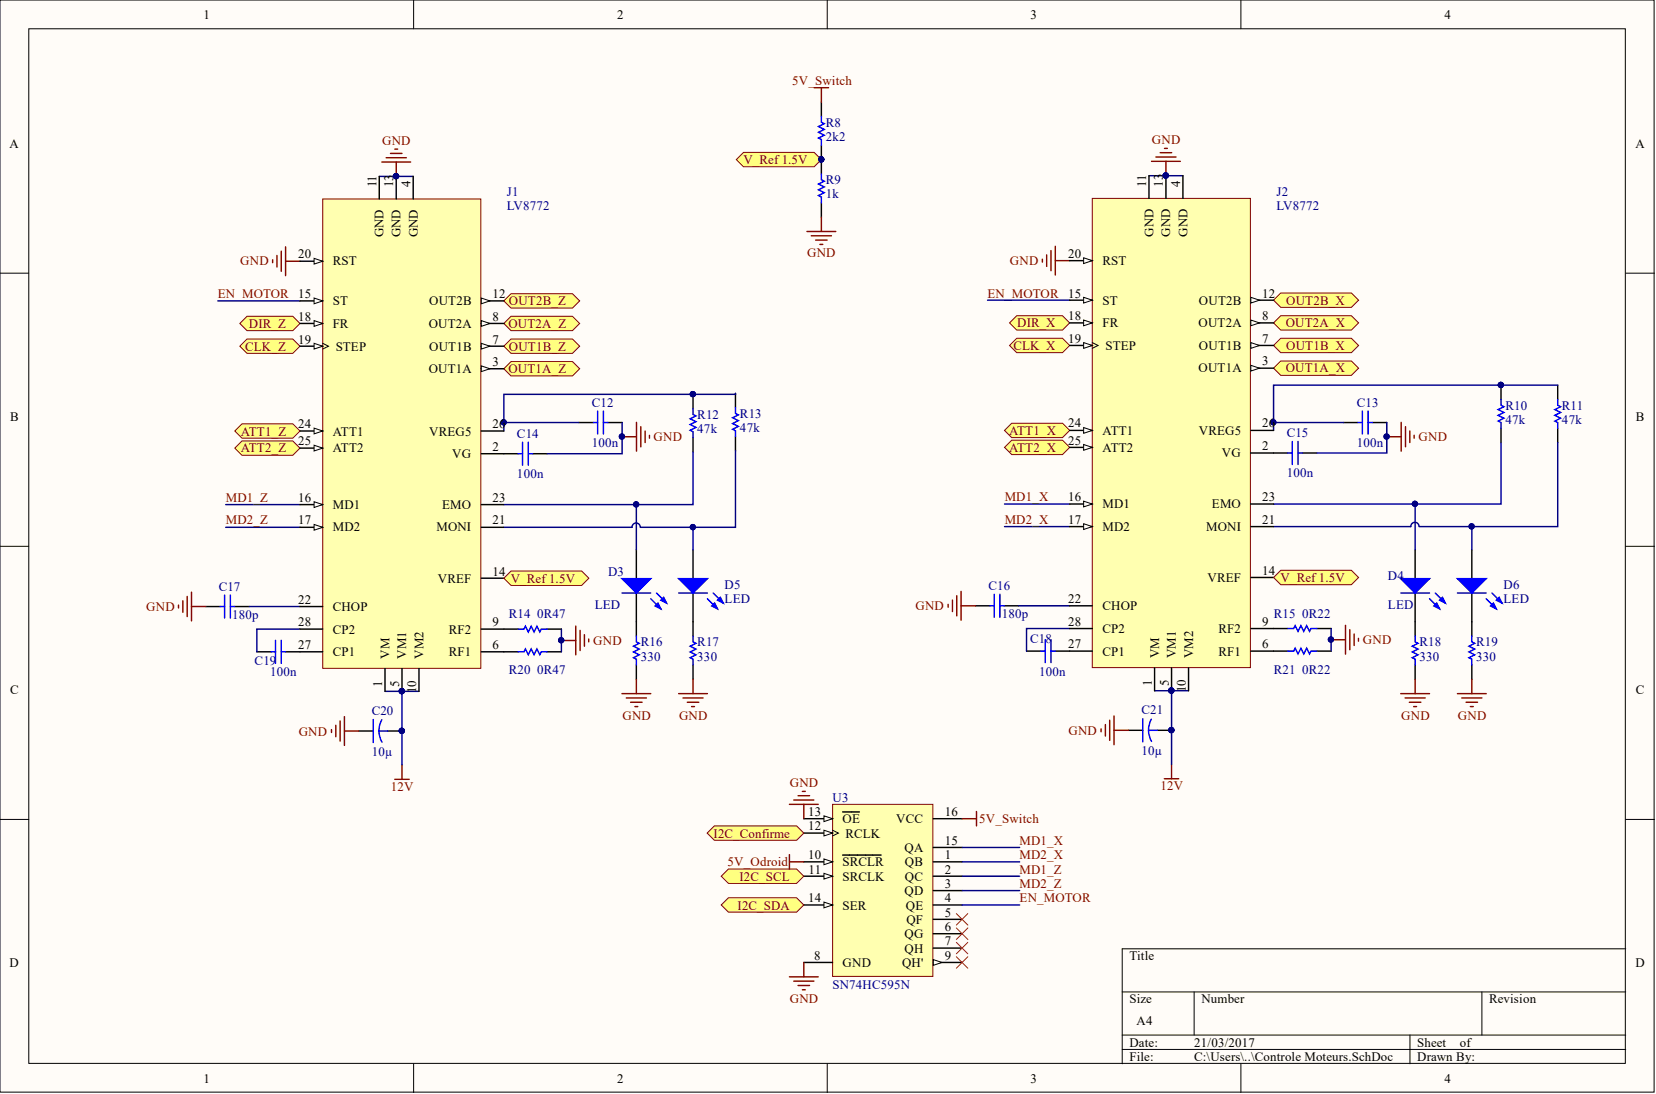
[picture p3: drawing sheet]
<svg xmlns="http://www.w3.org/2000/svg" width="292mm" height="193mm" viewBox="0 0 292 193" stroke-linecap="round" stroke-linejoin="round" font-family="sans-serif">
<defs><g id="words">
<g font-size="2.3">
<text x="35.9" y="3.3">1</text>
<text x="108.9" y="3.3">2</text>
<text x="181.8" y="3.3">3</text>
<text x="254.8" y="3.3">4</text>
<text x="1.7" y="26.1">A</text>
<text x="288.5" y="26.1">A</text>
<text x="66.4" y="33.1" transform="rotate(-90 66.4 33.1)">11</text>
<text x="69.4" y="33.1" transform="rotate(-90 69.4 33.1)">13</text>
<text x="72.4" y="33.1" transform="rotate(-90 72.4 33.1)">4</text>
<text x="202.2" y="33" transform="rotate(-90 202.2 33)">11</text>
<text x="205.1" y="33" transform="rotate(-90 205.1 33)">13</text>
<text x="208.2" y="33" transform="rotate(-90 208.2 33)">4</text>
<text x="67.7" y="41.8" transform="rotate(-90 67.7 41.8)">GND</text>
<text x="70.6" y="41.8" transform="rotate(-90 70.6 41.8)">GND</text>
<text x="73.7" y="41.8" transform="rotate(-90 73.7 41.8)">GND</text>
<text x="203.4" y="41.8" transform="rotate(-90 203.4 41.8)">GND</text>
<text x="206.4" y="41.8" transform="rotate(-90 206.4 41.8)">GND</text>
<text x="209.4" y="41.8" transform="rotate(-90 209.4 41.8)">GND</text>
<text x="52.6" y="45.6">20</text>
<text x="58.7" y="46.8">RST</text>
<text x="188.4" y="45.5">20</text>
<text x="194.5" y="46.7">RST</text>
<text x="52.6" y="52.6">15</text>
<text x="58.7" y="53.8">ST</text>
<text x="75.7" y="53.8">OUT2B</text>
<text x="86.9" y="52.6">12</text>
<text x="188.4" y="52.5">15</text>
<text x="194.5" y="53.8">ST</text>
<text x="211.5" y="53.8">OUT2B</text>
<text x="222.6" y="52.5">12</text>
<text x="52.6" y="56.6">18</text>
<text x="58.7" y="57.8">FR</text>
<text x="75.6" y="57.8">OUT2A</text>
<text x="86.9" y="56.6">8</text>
<text x="188.4" y="56.5">18</text>
<text x="194.5" y="57.7">FR</text>
<text x="211.4" y="57.7">OUT2A</text>
<text x="222.6" y="56.5">8</text>
<text x="52.6" y="60.6">19</text>
<text x="59.2" y="61.9">STEP</text>
<text x="75.6" y="65.8">OUT1A</text>
<text x="75.7" y="61.9">OUT1B</text>
<text x="86.9" y="64.6">3</text>
<text x="86.9" y="60.6">7</text>
<text x="188.4" y="60.4">19</text>
<text x="195" y="61.7">STEP</text>
<text x="211.4" y="65.7">OUT1A</text>
<text x="211.5" y="61.7">OUT1B</text>
<text x="222.6" y="64.4">3</text>
<text x="222.6" y="60.4">7</text>
<text x="1.8" y="74.3">B</text>
<text x="52.6" y="75.6">24</text>
<text x="58.7" y="76.8">ATT1</text>
<text x="75.7" y="76.8">VREG5</text>
<text x="86.9" y="75.6">26</text>
<text x="188.4" y="75.4">24</text>
<text x="194.5" y="76.7">ATT1</text>
<text x="211.5" y="76.7">VREG5</text>
<text x="222.6" y="75.4">26</text>
<text x="288.5" y="74.3">B</text>
<text x="52.6" y="78.5">25</text>
<text x="58.7" y="79.8">ATT2</text>
<text x="79.8" y="80.8">VG</text>
<text x="86.9" y="79.5">2</text>
<text x="188.4" y="78.4">25</text>
<text x="194.5" y="79.7">ATT2</text>
<text x="215.5" y="80.6">VG</text>
<text x="222.6" y="79.4">2</text>
<text x="52.6" y="88.5">16</text>
<text x="58.7" y="89.8">MD1</text>
<text x="78" y="89.8">EMO</text>
<text x="86.9" y="88.5">23</text>
<text x="188.4" y="88.4">16</text>
<text x="194.5" y="89.7">MD1</text>
<text x="213.8" y="89.7">EMO</text>
<text x="222.6" y="88.4">23</text>
<text x="52.6" y="92.5">17</text>
<text x="58.7" y="93.7">MD2</text>
<text x="77" y="93.7">MONI</text>
<text x="86.9" y="92.5">21</text>
<text x="188.4" y="92.4">17</text>
<text x="194.5" y="93.7">MD2</text>
<text x="212.7" y="93.7">MONI</text>
<text x="222.6" y="92.4">21</text>
<text x="86.9" y="101.5">14</text>
<text x="222.6" y="101.3">14</text>
<text x="52.6" y="106.5">22</text>
<text x="58.7" y="107.8">CHOP</text>
<text x="77.2" y="102.8">VREF</text>
<text x="188.4" y="106.3">22</text>
<text x="194.5" y="107.6">CHOP</text>
<text x="213" y="102.6">VREF</text>
<text x="52.6" y="110.5">28</text>
<text x="58.7" y="111.7">CP2</text>
<text x="79.2" y="111.7">RF2</text>
<text x="86.9" y="110.5">9</text>
<text x="188.4" y="110.4">28</text>
<text x="194.5" y="111.7">CP2</text>
<text x="214.9" y="111.7">RF2</text>
<text x="222.6" y="110.4">9</text>
<text x="52.6" y="114.4">27</text>
<text x="58.7" y="115.7">CP1</text>
<text x="68.7" y="116.2" transform="rotate(-90 68.7 116.2)">VM</text>
<text x="71.6" y="116.2" transform="rotate(-90 71.6 116.2)">VM1</text>
<text x="74.7" y="116.2" transform="rotate(-90 74.7 116.2)">VM2</text>
<text x="79.2" y="115.7">RF1</text>
<text x="86.9" y="114.4">6</text>
<text x="188.4" y="114.4">27</text>
<text x="194.5" y="115.6">CP1</text>
<text x="204.5" y="116.1" transform="rotate(-90 204.5 116.1)">VM</text>
<text x="207.4" y="116.1" transform="rotate(-90 207.4 116.1)">VM1</text>
<text x="210.5" y="116.1" transform="rotate(-90 210.5 116.1)">VM2</text>
<text x="214.9" y="115.6">RF1</text>
<text x="222.6" y="114.4">6</text>
<text x="1.8" y="122.5">C</text>
<text x="67.4" y="121.1" transform="rotate(-90 67.4 121.1)">1</text>
<text x="70.4" y="121.1" transform="rotate(-90 70.4 121.1)">5</text>
<text x="73.4" y="122.3" transform="rotate(-90 73.4 122.3)">10</text>
<text x="203.2" y="121" transform="rotate(-90 203.2 121)">1</text>
<text x="206.2" y="121" transform="rotate(-90 206.2 121)">5</text>
<text x="209.2" y="122.1" transform="rotate(-90 209.2 122.1)">10</text>
<text x="288.5" y="122.5">C</text>
<text x="142.5" y="143.9">13</text>
<text x="166.6" y="143.9">16</text>
<text x="142.5" y="146.5">12</text>
<text x="148.6" y="145.2">OE</text>
<text x="149.1" y="147.8">RCLK</text>
<text x="158.1" y="145.2">VCC</text>
<text x="166.6" y="149">15</text>
<text x="142.5" y="151.6">10</text>
<text x="142.6" y="154.1">11</text>
<text x="148.6" y="152.8">SRCLR</text>
<text x="148.6" y="155.4">SRCLK</text>
<text x="159.5" y="150.3">QA</text>
<text x="159.6" y="152.8">QB</text>
<text x="159.6" y="155.4">QC</text>
<text x="166.6" y="151.6">1</text>
<text x="166.6" y="154.1">2</text>
<text x="142.5" y="159.2">14</text>
<text x="148.6" y="160.4">SER</text>
<text x="159.5" y="157.9">QD</text>
<text x="159.8" y="160.4">QE</text>
<text x="166.6" y="156.6">3</text>
<text x="166.6" y="159.2">4</text>
<text x="166.6" y="161.7">5</text>
<text x="159.5" y="165.5">QG</text>
<text x="159.9" y="163">QF</text>
<text x="166.6" y="164.2">6</text>
<text x="166.6" y="166.8">7</text>
<text x="1.7" y="170.7">D</text>
<text x="143.6" y="169.3">8</text>
<text x="148.6" y="170.6">GND</text>
<text x="159.1" y="170.6">QH'</text>
<text x="159.5" y="168">QH</text>
<text x="166.6" y="169.3">9</text>
<text x="199.2" y="169.4">Title</text>
<text x="288.5" y="170.7">D</text>
<text x="199.2" y="177">Size</text>
<text x="211.9" y="177">Number</text>
<text x="262.7" y="177">Revision</text>
<text x="199.2" y="184.6">Date:</text>
<text x="200.5" y="180.8">A4</text>
<text x="210.6" y="184.6">21/03/2017</text>
<text x="250" y="184.6">Sheet</text>
<text x="257.5" y="184.6">of</text>
<text x="35.9" y="190.9">1</text>
<text x="108.9" y="190.9">2</text>
<text x="181.8" y="190.9">3</text>
<text x="199.2" y="187.1">File:</text>
<text x="210.6" y="187.1">C:\Users\..\Controle Moteurs.SchDoc</text>
<text x="250" y="187.1">Drawn By:</text>
<text x="254.8" y="190.9">4</text>
</g>
<g font-size="2.3" fill="#800000">
<text x="139.7" y="15">5V_Switch</text>
<text x="67.4" y="25.5">GND</text>
<text x="131.1" y="28.9">V_Ref 1.5V</text>
<text x="203.2" y="25.4">GND</text>
<text x="42.4" y="46.8">GND</text>
<text x="142.4" y="45.4">GND</text>
<text x="178.2" y="46.7">GND</text>
<text x="38.4" y="52.6">EN_MOTOR</text>
<text x="89.8" y="53.8">OUT2B_Z</text>
<text x="174.2" y="52.5">EN_MOTOR</text>
<text x="226.9" y="53.8">OUT2B_X</text>
<text x="43.9" y="57.8">DIR_Z</text>
<text x="89.7" y="57.8">OUT2A_Z</text>
<text x="179.4" y="57.7">DIR_X</text>
<text x="226.8" y="57.7">OUT2A_X</text>
<text x="43.2" y="61.9">CLK_Z</text>
<text x="89.7" y="65.8">OUT1A_Z</text>
<text x="89.8" y="61.9">OUT1B_Z</text>
<text x="178.7" y="61.7">CLK_X</text>
<text x="226.8" y="65.7">OUT1A_X</text>
<text x="226.9" y="61.7">OUT1B_X</text>
<text x="42.5" y="76.8">ATT1_Z</text>
<text x="115.3" y="77.8">GND</text>
<text x="178" y="76.7">ATT1_X</text>
<text x="250.2" y="77.8">GND</text>
<text x="42.5" y="79.8">ATT2_Z</text>
<text x="178" y="79.7">ATT2_X</text>
<text x="39.8" y="88.5">MD1_Z</text>
<text x="177.2" y="88.4">MD1_X</text>
<text x="39.8" y="92.5">MD2_Z</text>
<text x="177.2" y="92.4">MD2_X</text>
<text x="25.8" y="107.8">GND</text>
<text x="90.1" y="102.8">V_Ref 1.5V</text>
<text x="161.5" y="107.6">GND</text>
<text x="225.9" y="102.6">V_Ref 1.5V</text>
<text x="104.6" y="113.8">GND</text>
<text x="240.4" y="113.6">GND</text>
<text x="52.7" y="129.7">GND</text>
<text x="109.8" y="127">GND</text>
<text x="119.8" y="127">GND</text>
<text x="188.5" y="129.6">GND</text>
<text x="247.2" y="127">GND</text>
<text x="257.2" y="127">GND</text>
<text x="68.9" y="139.6">12V</text>
<text x="139.3" y="138.9">GND</text>
<text x="204.7" y="139.4">12V</text>
<text x="125.9" y="147.8">I2C_Confirme</text>
<text x="172.7" y="145.2">5V_Switch</text>
<text x="179.8" y="149">MD1_X</text>
<text x="128.3" y="152.8">5V_Odroid</text>
<text x="130.4" y="155.4">I2C_SCL</text>
<text x="179.8" y="151.6">MD2_X</text>
<text x="179.8" y="154.1">MD1_Z</text>
<text x="130.1" y="160.4">I2C_SDA</text>
<text x="179.8" y="156.6">MD2_Z</text>
<text x="179.8" y="159.2">EN_MOTOR</text>
<text x="139.3" y="176.9">GND</text>
</g>
<g font-size="2.3" fill="#000080">
<text x="145.7" y="22.3">R8</text>
<text x="145.7" y="24.9">2k2</text>
<text x="89.4" y="34.6">J1</text>
<text x="145.7" y="35">1k</text>
<text x="145.7" y="32.5">R9</text>
<text x="225.2" y="34.5">J2</text>
<text x="89.4" y="37.1">LV8772</text>
<text x="225.2" y="37">LV8772</text>
<text x="104.4" y="71.8">C12</text>
<text x="239.3" y="71.8">C13</text>
<text x="91.2" y="77.3">C14</text>
<text x="123" y="76.4">47k</text>
<text x="123" y="73.9">R12</text>
<text x="130.5" y="76.2">47k</text>
<text x="130.5" y="73.7">R13</text>
<text x="227" y="77.1">C15</text>
<text x="265.5" y="74.8">47k</text>
<text x="265.5" y="72.3">R10</text>
<text x="275.5" y="74.8">47k</text>
<text x="275.5" y="72.3">R11</text>
<text x="104.4" y="78.9">100n</text>
<text x="239.3" y="78.9">100n</text>
<text x="91.2" y="84.4">100n</text>
<text x="227" y="84.2">100n</text>
<text x="107.3" y="101.5">D3</text>
<text x="38.6" y="104.2">C17</text>
<text x="104.9" y="107.3">LED</text>
<text x="127.8" y="103.9">D5</text>
<text x="127.8" y="106.4">LED</text>
<text x="174.3" y="104.1">C16</text>
<text x="244.8" y="102.4">D4</text>
<text x="244.8" y="107.3">LED</text>
<text x="265.2" y="103.9">D6</text>
<text x="265.2" y="106.4">LED</text>
<text x="40.9" y="109.1">180p</text>
<text x="89.8" y="109">R14</text>
<text x="94.7" y="109">0R47</text>
<text x="176.7" y="109">180p</text>
<text x="181.7" y="113.3">C1</text>
<text x="184.4" y="113.3">8</text>
<text x="224.7" y="109">R15</text>
<text x="229.7" y="109">0R22</text>
<text x="44.9" y="117.3">C19</text>
<text x="47.6" y="119.3">100n</text>
<text x="89.8" y="118.9">R20</text>
<text x="94.7" y="118.9">0R47</text>
<text x="113" y="116.6">330</text>
<text x="113" y="114">R16</text>
<text x="123" y="116.6">330</text>
<text x="123" y="114">R17</text>
<text x="183.3" y="119.2">100n</text>
<text x="224.7" y="118.9">R21</text>
<text x="229.7" y="118.9">0R22</text>
<text x="250.4" y="116.6">330</text>
<text x="250.4" y="114">R18</text>
<text x="260.4" y="116.6">330</text>
<text x="260.4" y="114">R19</text>
<text x="65.6" y="126.2">C20</text>
<text x="201.3" y="126">C21</text>
<text x="65.6" y="133.3">10µ</text>
<text x="201.3" y="133.1">10µ</text>
<text x="146.9" y="141.4">U3</text>
<text x="146.9" y="174.4">SN74HC595N</text>
</g>
</g></defs>
<g fill="#fffcf8" stroke="#000" stroke-width=".18">
<path d="M0 0h291.8v192.6h-291.8z"/>
<path d="M5.1 5.1h281.6v182.5h-281.6z"/>
</g>
<g fill="none" stroke="#000" stroke-width=".18">
<path d="M73 0v5.1M145.9 0v5.1M218.9 0v5.1M0 48.2h5.1M286.8 48.2h5M0 96.4h5.1M286.8 96.4h5M0 144.5h5.1M286.8 144.5h5M197.9 175h88.9M210.6 175v7.6M261.4 175v7.6"/>
<path d="M286.8 167.4h-88.9v20.2M73 187.6v5.1M145.9 187.6v5.1M197.9 182.6h88.9M197.9 185.1h88.9M218.9 187.6v5.1M248.7 182.6v5"/>
</g>
<g fill="none" stroke="#000" stroke-width=".25">
<path d="M224.6 79.9h2.6M229.7 79.9h2.6M237 74.5h2.5M242.1 74.5h2.5M36.3 107h2.6M41.4 107h2.5M45.3 115h2.5M50.4 115h2.5M88.9 115h2.5M88.9 111h2.5M96.5 115h2.5M96.5 111h2.5"/>
<path d="M172.1 106.9h2.5M177.1 106.9h2.6M181.1 114.8h2.5M186.1 114.8h2.6M224.6 114.8h2.6M224.6 110.9h2.6M232.3 114.8h2.5M232.3 110.9h2.5M63.3 128.9h2.5M68.4 128.9h2.5M199 128.8h2.6M204.1 128.8h2.5"/>
</g>
<g fill="none" stroke="#00f" stroke-width=".25">
<path d="M227.2 79.9h.7M227.9 77.9v4M229 77.9v4M229 79.9h.7M239.5 74.5h.8M240.3 72.5v4.1M241.3 72.5v4.1M241.3 74.5h.8M38.9 107h.7M39.6 105v4M40.6 105v4M40.6 107h.8"/>
<path d="M47.8 115h.8M48.6 112.9v4.1M49.6 112.9v4.1M49.6 115h.8M91.4 115h1l.3-.5 .5 1 .5-1 .5 1 .5-1 .5 1 .3-.5h1M91.4 111h1l.3-.5 .5 1 .5-1 .5 1 .5-1 .5 1 .3-.5h1M174.6 106.9h.8M175.4 104.8v4.1M176.4 104.8v4.1M176.4 106.9h.7M183.6 114.8h.8M184.4 112.8v4.1"/>
<path d="M185.4 112.8v4.1M185.4 114.8h.7M227.2 114.8h1l.2-.5 .6 1.1 .5-1.1 .5 1.1 .5-1.1 .5 1.1 .2-.6h1.1M227.2 110.9h1l.2-.5 .6 1 .5-1 .5 1 .5-1 .5 1 .2-.5h1.1M65.8 126.9v4.1M66.8 128.9h1.6M66.8 128.9l.2 1.3 .4 .7M67.3 127l-.3 .7-.2 1.2M201.6 126.8v4M202.6 128.8h1.5M202.6 128.8l.1 .8 .4 1.2M203.1 126.9l-.3 .7-.2 1.2"/>
</g>
<g fill="#000080" stroke="#000080" stroke-width=".18">
<circle cx="206.6" cy="128.8" r=".47"/>
<circle cx="234.8" cy="112.8" r=".47"/>
<circle cx="205.6" cy="31" r=".47"/>
<circle cx="244.6" cy="77" r=".47"/>
<circle cx="70.9" cy="128.9" r=".47"/>
<circle cx="99" cy="112.9" r=".47"/>
<circle cx="69.9" cy="31.1" r=".47"/>
</g>
<g fill="none" stroke="#800000" stroke-width=".25">
<path d="M67.4 28.6h5M68.1 27.8h3.6M68.9 27.1h2M69.6 26.3h.5M69.9 28.6v2.5M203.1 28.5h5.1M203.9 27.7h3.5M204.6 26.9h2.1M205.4 26.2h.5M205.7 28.5v2.5M48.1 45.8v.5M48.9 45.1v2"/>
<path d="M49.6 44.3v3.6M50.4 43.5v5.1M50.4 46.1h2.5M183.9 45.7v.5M184.6 45v2M185.4 44.2v3.6M186.1 43.4v5.1M186.1 46h2.6M244.6 77h2.6M247.2 74.5v5.1M247.9 75.3v3.5M248.7 76v2.1"/>
<path d="M249.4 76.8v.5M31.5 106.7v.5M32.3 106v2M33 105.2v3.6M33.8 104.4v5.1M33.8 107h2.5M99 113h2.6M101.6 110.4v5.1M102.3 111.2v3.5M103.1 112v2M103.8 112.7v.5M167.2 106.6v.5"/>
<path d="M168 105.8v2.1M168.8 105.1v3.5M169.5 104.3v5.1M169.5 106.9h2.6M234.8 112.8h2.5M237.3 110.3v5.1M238.1 111.1v3.5M238.9 111.8v2.1M239.6 112.6v.5M58.5 128.7v.5M59.2 127.9v2.1M60 127.2v3.5"/>
<path d="M60.8 126.4v5.1M60.8 128.9h2.5M69.6 137.5h2.6M70.9 134.9v2.6M194.2 128.6v.5M195 127.8v2M195.7 127v3.6M196.5 126.3v5.1M196.5 128.8h2.5M205.4 137.4h2.5M206.6 134.8v2.6"/>
</g>
<path d="M43.9 107h9M52.9 111h-7.6v4M179.7 106.9h9M188.7 110.9h-7.6v3.9M234.8 110.9v3.9" fill="none" stroke="#000080" stroke-width=".25"/>
<path d="M146.9 141.9h17.6v30.3h-17.6z" fill="#ffffb0" stroke="#800000" stroke-width=".18"/>
<path d="M141.8 144.4h5.1" fill="none" stroke="#000" stroke-width=".25"/>
<path d="M145.3 143.9l1.6 .5-1.6 .5z" fill="#fffcf8"/>
<path d="M145.3 143.9l1.6 .5-1.6 .5zM146.9 146.4l1 .5-1 .6" fill="none" stroke="#000" stroke-width=".18"/>
<path d="M141.8 146.9h5.1M148.6 143.2h3" fill="none" stroke="#000" stroke-width=".25"/>
<path d="M145.3 146.4l1.6 .5-1.6 .6z" fill="#fffcf8"/>
<path d="M145.3 146.4l1.6 .5-1.6 .6z" fill="none" stroke="#000" stroke-width=".18"/>
<path d="M141.8 159.6h5.1" fill="none" stroke="#000" stroke-width=".25"/>
<path d="M145.3 159.1l1.6 .5-1.6 .5z" fill="#fffcf8"/>
<path d="M145.3 159.1l1.6 .5-1.6 .5z" fill="none" stroke="#000" stroke-width=".18"/>
<path d="M141.8 152h5.1" fill="none" stroke="#000" stroke-width=".25"/>
<path d="M145.3 151.5l1.6 .5-1.6 .5z" fill="#fffcf8"/>
<path d="M145.3 151.5l1.6 .5-1.6 .5z" fill="none" stroke="#000" stroke-width=".18"/>
<path d="M141.8 154.6h5.1M148.6 150.8h6.8" fill="none" stroke="#000" stroke-width=".25"/>
<path d="M145.3 154l1.6 .6-1.6 .5z" fill="#fffcf8"/>
<path d="M145.3 154l1.6 .6-1.6 .5z" fill="none" stroke="#000" stroke-width=".18"/>
<path d="M164.6 149.5h5.1M164.6 152h5.1M164.6 154.6h5.1M164.6 157.1h5.1M164.6 159.6h5.1M164.6 162.2h5.1M164.6 164.7h5.1M164.6 167.2h5.1M164.6 169.8h5.1" fill="none" stroke="#000" stroke-width=".25"/>
<path d="M164.6 169.3l1.5 .5-1.5 .5z" fill="#fffcf8"/>
<path d="M164.6 169.3l1.5 .5-1.5 .5z" fill="none" stroke="#000" stroke-width=".18"/>
<path d="M259.6 97v5.1M259.6 104.6v5.1M164.6 144.4h5.1M141.8 169.8h5.1" fill="none" stroke="#000" stroke-width=".25"/>
<path d="M141.5 139.6h.5M139.2 141.9h5.1M140 141.1h3.6M140.8 140.4h2M141.8 141.9v2.5M139.2 172.3h5.1M140 173.1h3.6M140.8 173.8h2M141.5 174.6h.5M141.8 169.8v2.5" fill="none" stroke="#800000" stroke-width=".25"/>
<path d="M257.1 102.1h5.1l-2.6 2.5z" fill="#00f"/>
<path d="M257.1 102.1h5.1l-2.6 2.5zM262.2 105.6l1.7 1.8M263.2 104.6l1.7 1.8" fill="none" stroke="#00f" stroke-width=".25"/>
<path d="M262.9 106.9l.5-.5 .5 1z" fill="#00f"/>
<path d="M262.9 106.9l.5-.5 .5 1z" fill="none" stroke="#00f" stroke-width=".25"/>
<path d="M263.9 105.9l.5-.5 .5 1z" fill="#00f"/>
<path d="M257.1 104.6h5.1M263.9 105.9l.5-.5 .5 1z" fill="none" stroke="#00f" stroke-width=".25"/>
<path d="M249.6 97v5.1M249.6 104.6v5.1" fill="none" stroke="#000" stroke-width=".25"/>
<path d="M247.1 102.1h5.1l-2.6 2.5z" fill="#00f"/>
<path d="M247.1 102.1h5.1l-2.6 2.5zM252.2 105.6l1.7 1.8M253.2 104.6l1.7 1.8" fill="none" stroke="#00f" stroke-width=".25"/>
<path d="M252.9 106.9l.5-.5 .5 1z" fill="#00f"/>
<path d="M252.9 106.9l.5-.5 .5 1z" fill="none" stroke="#00f" stroke-width=".25"/>
<path d="M253.9 105.9l.5-.5 .5 1z" fill="#00f"/>
<path d="M247.1 104.6h5.1M249.6 112.2v1l.5 .3-1 .5 1 .5-1 .5 1 .5-1 .5 .5 .3v1M253.9 105.9l.5-.5 .5 1zM259.6 112.2v1l.5 .3-1 .5 1 .5-1 .5 1 .5-1 .5 .5 .3v1" fill="none" stroke="#00f" stroke-width=".25"/>
<path d="M122.2 97v5.1M122.2 104.6v5.1M249.6 109.7v2.5M249.6 117.3v2.5M259.6 109.7v2.5M259.6 117.3v2.5" fill="none" stroke="#000" stroke-width=".25"/>
<path d="M237 74.5h-12.4v1.4M244.6 74.5v5.4h-12.3M224.6 88.9h25v8.1M250.3 92.9a.72 .72 0 0 0-.7-.8 .72 .72 0 0 0-.7 .8h-24.3M250.4 92.9h9.2v4.1" fill="none" stroke="#000080" stroke-width=".25"/>
<g fill="#000080" stroke="#000080" stroke-width=".18">
<circle cx="249.6" cy="88.9" r=".47"/>
<circle cx="259.6" cy="92.8" r=".47"/>
<circle cx="224.6" cy="74.5" r=".47"/>
<circle cx="244.6" cy="77" r=".47"/>
</g>
<path d="M249.6 119.8v2.6M259.6 119.8v2.6M247.1 122.4h5.1M247.8 123.1h3.6M248.6 123.9h2M249.4 124.6h.5M257.1 122.4h5.1M257.8 123.1h3.6M258.6 123.9h2M259.4 124.6h.5" fill="none" stroke="#800000" stroke-width=".25"/>
<path d="M119.7 102.1h5.1l-2.6 2.5z" fill="#00f"/>
<path d="M119.7 102.1h5.1l-2.6 2.5zM124.8 105.6l1.8 1.8M125.8 104.6l1.8 1.8" fill="none" stroke="#00f" stroke-width=".25"/>
<path d="M125.5 106.9l.6-.5 .5 1z" fill="#00f"/>
<path d="M125.5 106.9l.6-.5 .5 1z" fill="none" stroke="#00f" stroke-width=".25"/>
<path d="M126.6 105.9l.5-.5 .5 1z" fill="#00f"/>
<path d="M119.7 104.6h5.1M126.6 105.9l.5-.5 .5 1z" fill="none" stroke="#00f" stroke-width=".25"/>
<path d="M112.2 97v5.1M112.2 104.6v5.1" fill="none" stroke="#000" stroke-width=".25"/>
<path d="M109.7 102.1h5.1l-2.6 2.5z" fill="#00f"/>
<path d="M109.7 102.1h5.1l-2.6 2.5zM114.8 105.6l1.8 1.8M115.8 104.6l1.8 1.8" fill="none" stroke="#00f" stroke-width=".25"/>
<path d="M115.5 106.9l.6-.5 .5 1z" fill="#00f"/>
<path d="M115.5 106.9l.6-.5 .5 1z" fill="none" stroke="#00f" stroke-width=".25"/>
<path d="M116.6 105.9l.5-.5 .5 1z" fill="#00f"/>
<g fill="none" stroke="#00f" stroke-width=".25">
<path d="M92.2 78v4.1M93.2 78v4.1M104.7 74.5h.7M105.4 72.5v4.1M106.4 72.5v4.1M106.4 74.5h.8M122.2 72.1v1l.6 .3-1.1 .5 1.1 .5-1.1 .5 1.1 .5-1.1 .5 .5 .3v1M129.7 71.9v1l.5 .3-1 .5 1 .5-1 .5 1 .5-1 .5 .5 .3v1M91.4 80h.8M93.2 80h.7M109.7 104.6h5.1M112.2 112.2v1l.6 .3-1.1 .5 1.1 .5-1.1 .5 1.1 .5-1.1 .5 .5 .3v1"/>
<path d="M116.6 105.9l.5-.5 .5 1zM122.2 112.2v1l.6 .3-1.1 .5 1.1 .5-1.1 .5 1.1 .5-1.1 .5 .5 .3v1"/>
</g>
<path d="M102.1 74.5h2.6M107.2 74.5h2.5M122.2 69.6v2.5M122.2 77.2v2.5M129.7 69.4v2.5M129.7 77v2.5M88.9 80h2.5M93.9 80h2.6M112.2 109.7v2.5M112.2 117.3v2.5M122.2 109.7v2.5M122.2 117.3v2.5" fill="none" stroke="#000" stroke-width=".25"/>
<g fill="none" stroke="#800000" stroke-width=".25">
<path d="M109.7 77h2.6M112.3 74.5v5.1M113 75.3v3.5M113.8 76v2.1M114.6 76.8v.5M112.2 119.8v2.6M122.2 119.8v2.6M109.7 122.4h5.1M110.5 123.1h3.5M111.2 123.9h2.1M112 124.6h.5M119.7 122.4h5.1"/>
<path d="M120.5 123.1h3.5M121.2 123.9h2.1M122 124.6h.5"/>
</g>
<path d="M174.2 52.9h14.5M102.1 74.5h-13.2v1.5M109.7 74.5v5.5h-13.2M122.2 79.7v9.3h-10M129.7 69.4v.2h-40.8v4.9M39.8 93h13.1M39.8 89h13.1M88.9 89h23.3v8M112.9 93a.72 .72 0 0 0-.7-.7 .72 .72 0 0 0-.7 .7h-22.6M113 93h9.2v4M177.2 88.9h11.5M177.2 92.9h11.5" fill="none" stroke="#000080" stroke-width=".25"/>
<g fill="#000080" stroke="#000080" stroke-width=".18">
<circle cx="112.2" cy="89" r=".47"/>
<circle cx="122.2" cy="93" r=".47"/>
<circle cx="109.7" cy="77" r=".47"/>
<circle cx="122.2" cy="69.5" r=".47"/>
<circle cx="88.8" cy="74.5" r=".47"/>
</g>
<path d="M168.7 161.1l2 2.1M168.7 163.7l2 2M168.7 166.2l2 2M168.7 168.8l2 2M170.7 161.1l-2 2.1M170.7 163.7l-2 2M170.7 166.2l-2 2M170.7 168.8l-2 2" fill="none" stroke="#f00" stroke-width=".18"/>
<g fill="#ffff80" stroke="#800000" stroke-width=".18">
<path d="M42.3 57.1l1.3-1.3h8l1.3 1.3-1.3 1.2h-8z" fill-rule="evenodd"/>
<path d="M42.3 61.1l1.3-1.3h8l1.3 1.3-1.3 1.2h-8z" fill-rule="evenodd"/>
</g>
<path d="M38.4 53.1h14.5" fill="none" stroke="#000080" stroke-width=".25"/>
<g fill="#ffff80" stroke="#800000" stroke-width=".18">
<path d="M178.1 57l1.2-1.3h8.1l1.3 1.3-1.3 1.2h-8.1z" fill-rule="evenodd"/>
<path d="M178.1 60.9l1.2-1.2h8.1l1.3 1.2-1.3 1.3h-8.1z" fill-rule="evenodd"/>
<path d="M177.2 78.9l1.3-1.3h8.9l1.3 1.3-1.3 1.3h-8.9z" fill-rule="evenodd"/>
<path d="M177.2 75.9l1.3-1.2h8.9l1.3 1.2-1.3 1.3h-8.9z" fill-rule="evenodd"/>
<path d="M41.4 79l1.3-1.2h8.9l1.3 1.2-1.3 1.3h-8.9z" fill-rule="evenodd"/>
<path d="M41.4 76l1.3-1.2h8.9l1.3 1.2-1.3 1.3h-8.9z" fill-rule="evenodd"/>
<path d="M124.7 146.9l1.3-1.2h14.5l1.3 1.2-1.3 1.3h-14.5z" fill-rule="evenodd"/>
<path d="M127.2 159.6l1.3-1.2h12l1.3 1.2-1.3 1.3h-12z" fill-rule="evenodd"/>
<path d="M127.2 154.6l1.3-1.3h12l1.3 1.3-1.3 1.2h-12z" fill-rule="evenodd"/>
<path d="M224.6 52.9l1.3-1.2h12.5l1.2 1.2-1.2 1.3h-12.5z" fill-rule="evenodd"/>
<path d="M224.6 57l1.3-1.3h12.5l1.2 1.3-1.2 1.2h-12.5z" fill-rule="evenodd"/>
<path d="M224.6 60.9l1.3-1.2h12.5l1.2 1.2-1.2 1.3h-12.5z" fill-rule="evenodd"/>
<path d="M224.6 64.9l1.3-1.2h12.5l1.2 1.2-1.2 1.3h-12.5z" fill-rule="evenodd"/>
<path d="M88.9 53.1l1.2-1.3h10.9l1.2 1.3-1.2 1.2h-10.9z" fill-rule="evenodd"/>
<path d="M88.9 57.1l1.2-1.3h10.9l1.2 1.3-1.2 1.2h-10.9z" fill-rule="evenodd"/>
<path d="M88.9 61.1l1.2-1.3h10.9l1.2 1.3-1.2 1.2h-10.9z" fill-rule="evenodd"/>
<path d="M88.9 65l1.2-1.2h10.9l1.2 1.2-1.2 1.3h-10.9z" fill-rule="evenodd"/>
</g>
<g fill="none" stroke="#000080" stroke-width=".25">
<path d="M66.9 31.1h6M129.7 79.5v13.5h-7.5M264.8 78.1v10.8h-15.2M274.8 67.9h-50.2v6.6M274.8 78.1v14.8h-15.2M99 111v4M67.9 121.9h6M70.9 121.9v13M169.7 149.5h10.2M169.7 152h10.2M169.7 154.6h10.2M169.7 157.1h10.2"/>
<path d="M169.7 159.6h10.2"/>
</g>
<path d="M264.8 67.9v2.6M264.8 75.5v2.6M274.8 67.9v2.6M274.8 75.5v2.6" fill="none" stroke="#000" stroke-width=".25"/>
<g fill="#000080" stroke="#000080" stroke-width=".18">
<circle cx="264.7" cy="67.9" r=".47"/>
<circle cx="122.2" cy="93" r=".47"/>
<circle cx="224.6" cy="74.5" r=".47"/>
<circle cx="249.6" cy="88.9" r=".47"/>
<circle cx="259.6" cy="92.8" r=".47"/>
<circle cx="99" cy="112.9" r=".47"/>
<circle cx="69.9" cy="31.1" r=".47"/>
<circle cx="70.9" cy="121.9" r=".47"/>
<circle cx="70.9" cy="128.9" r=".47"/>
</g>
<path d="M264.8 70.5v1l.5 .2-1 .5 1 .6-1 .5 1 .5-1 .5 .5 .2v1M274.8 70.5v1l.5 .2-1 .5 1 .6-1 .5 1 .5-1 .5 .5 .2v1" fill="none" stroke="#00f" stroke-width=".25"/>
<path d="M56.9 35.1h27.9v82.8h-27.9z" fill="#ffffb0" stroke="#800000" stroke-width=".18"/>
<path d="M84.9 65h4M84.9 80h4M67.9 118v3.9" fill="none" stroke="#000" stroke-width=".25"/>
<path d="M84.9 64.5l1.5 .5-1.5 .6z" fill="#fffcf8"/>
<path d="M84.9 64.5l1.5 .5-1.5 .6z" fill="none" stroke="#000" stroke-width=".18"/>
<path d="M72.9 31.1v4M84.9 61.1h4M70.9 118v3.9M84.9 115h4" fill="none" stroke="#000" stroke-width=".25"/>
<circle cx="70.9" cy="121.9" r=".47" fill="#000080" stroke="#000080" stroke-width=".18"/>
<path d="M84.9 60.6l1.5 .5-1.5 .5z" fill="#fffcf8"/>
<path d="M84.9 60.6l1.5 .5-1.5 .5z" fill="none" stroke="#000" stroke-width=".18"/>
<path d="M84.9 57.1h4" fill="none" stroke="#000" stroke-width=".25"/>
<path d="M84.9 56.6l1.5 .5-1.5 .5z" fill="#fffcf8"/>
<path d="M84.9 56.6l1.5 .5-1.5 .5z" fill="none" stroke="#000" stroke-width=".18"/>
<path d="M66.9 31.1v4M84.9 53.1h4M73.9 118v3.9M84.9 111h4" fill="none" stroke="#000" stroke-width=".25"/>
<path d="M84.9 52.6l1.5 .5-1.5 .5z" fill="#fffcf8"/>
<path d="M84.9 52.6l1.5 .5-1.5 .5z" fill="none" stroke="#000" stroke-width=".18"/>
<path d="M69.9 31.1v4M52.9 53.1h4M84.9 102h4" fill="none" stroke="#000" stroke-width=".25"/>
<circle cx="69.9" cy="31.1" r=".47" fill="#000080" stroke="#000080" stroke-width=".18"/>
<path d="M55.4 52.6l1.5 .5-1.5 .5z" fill="#fffcf8"/>
<path d="M55.4 52.6l1.5 .5-1.5 .5z" fill="none" stroke="#000" stroke-width=".18"/>
<path d="M52.9 89h4" fill="none" stroke="#000" stroke-width=".25"/>
<path d="M55.4 88.5l1.5 .5-1.5 .5z" fill="#fffcf8"/>
<path d="M55.4 88.5l1.5 .5-1.5 .5z" fill="none" stroke="#000" stroke-width=".18"/>
<path d="M52.9 93h4" fill="none" stroke="#000" stroke-width=".25"/>
<path d="M55.4 92.5l1.5 .5-1.5 .5z" fill="#fffcf8"/>
<path d="M56.9 60.6l1 .5-1 .5M55.4 92.5l1.5 .5-1.5 .5z" fill="none" stroke="#000" stroke-width=".18"/>
<path d="M52.9 61.1h4" fill="none" stroke="#000" stroke-width=".25"/>
<path d="M55.4 60.6l1.5 .5-1.5 .5z" fill="#fffcf8"/>
<path d="M55.4 60.6l1.5 .5-1.5 .5z" fill="none" stroke="#000" stroke-width=".18"/>
<path d="M52.9 46.1h4" fill="none" stroke="#000" stroke-width=".25"/>
<path d="M55.4 45.6l1.5 .5-1.5 .5z" fill="#fffcf8"/>
<path d="M55.4 45.6l1.5 .5-1.5 .5z" fill="none" stroke="#000" stroke-width=".18"/>
<path d="M52.9 57.1h4" fill="none" stroke="#000" stroke-width=".25"/>
<path d="M55.4 56.6l1.5 .5-1.5 .5z" fill="#fffcf8"/>
<path d="M55.4 56.6l1.5 .5-1.5 .5z" fill="none" stroke="#000" stroke-width=".18"/>
<path d="M52.9 76h4M84.9 93h4M84.9 89h4M52.9 107h4" fill="none" stroke="#000" stroke-width=".25"/>
<path d="M55.4 75.5l1.5 .5-1.5 .5z" fill="#fffcf8"/>
<path d="M55.4 75.5l1.5 .5-1.5 .5z" fill="none" stroke="#000" stroke-width=".18"/>
<path d="M52.9 79h4" fill="none" stroke="#000" stroke-width=".25"/>
<path d="M55.4 78.5l1.5 .5-1.5 .5z" fill="#fffcf8"/>
<path d="M55.4 78.5l1.5 .5-1.5 .5z" fill="none" stroke="#000" stroke-width=".18"/>
<path d="M84.9 76h4M52.9 115h4M52.9 111h4" fill="none" stroke="#000" stroke-width=".25"/>
<g fill="#000080" stroke="#000080" stroke-width=".18">
<circle cx="70.9" cy="121.9" r=".47"/>
<circle cx="69.9" cy="31.1" r=".47"/>
<circle cx="205.6" cy="31" r=".47"/>
<circle cx="206.6" cy="121.8" r=".47"/>
<circle cx="206.6" cy="128.8" r=".47"/>
</g>
<path d="M202.7 31h6M203.7 121.8h5.9M206.6 121.8v13" fill="none" stroke="#000080" stroke-width=".25"/>
<path d="M192.7 35h27.9v82.8h-27.9z" fill="#ffffb0" stroke="#800000" stroke-width=".18"/>
<path d="M220.6 79.9h4M220.6 64.9h4M203.7 117.8v4" fill="none" stroke="#000" stroke-width=".25"/>
<path d="M220.6 64.4l1.6 .5-1.6 .6z" fill="#fffcf8"/>
<path d="M220.6 64.4l1.6 .5-1.6 .6z" fill="none" stroke="#000" stroke-width=".18"/>
<path d="M208.7 31v4M220.6 60.9h4M206.6 117.8v4M220.6 114.8h4" fill="none" stroke="#000" stroke-width=".25"/>
<circle cx="206.6" cy="121.8" r=".47" fill="#000080" stroke="#000080" stroke-width=".18"/>
<path d="M220.6 60.4l1.6 .5-1.6 .5z" fill="#fffcf8"/>
<path d="M220.6 60.4l1.6 .5-1.6 .5z" fill="none" stroke="#000" stroke-width=".18"/>
<path d="M220.6 57h4" fill="none" stroke="#000" stroke-width=".25"/>
<path d="M220.6 56.4l1.6 .6-1.6 .5z" fill="#fffcf8"/>
<path d="M220.6 56.4l1.6 .6-1.6 .5z" fill="none" stroke="#000" stroke-width=".18"/>
<path d="M202.7 31v4M220.6 52.9h4M209.6 117.8v4M220.6 110.9h4" fill="none" stroke="#000" stroke-width=".25"/>
<path d="M220.6 52.4l1.6 .5-1.6 .6z" fill="#fffcf8"/>
<path d="M220.6 52.4l1.6 .5-1.6 .6z" fill="none" stroke="#000" stroke-width=".18"/>
<path d="M205.7 31v4M188.7 52.9h4M220.6 101.9h4" fill="none" stroke="#000" stroke-width=".25"/>
<circle cx="205.6" cy="31" r=".47" fill="#000080" stroke="#000080" stroke-width=".18"/>
<path d="M191.1 52.4l1.6 .5-1.6 .6z" fill="#fffcf8"/>
<path d="M191.1 52.4l1.6 .5-1.6 .6z" fill="none" stroke="#000" stroke-width=".18"/>
<path d="M188.7 88.9h4" fill="none" stroke="#000" stroke-width=".25"/>
<path d="M191.1 88.4l1.6 .5-1.6 .5z" fill="#fffcf8"/>
<path d="M191.1 88.4l1.6 .5-1.6 .5z" fill="none" stroke="#000" stroke-width=".18"/>
<path d="M188.7 92.9h4" fill="none" stroke="#000" stroke-width=".25"/>
<path d="M191.1 92.4l1.6 .5-1.6 .5z" fill="#fffcf8"/>
<path d="M192.7 60.4l1 .5-1 .5M191.1 92.4l1.6 .5-1.6 .5z" fill="none" stroke="#000" stroke-width=".18"/>
<path d="M188.7 60.9h4" fill="none" stroke="#000" stroke-width=".25"/>
<path d="M191.1 60.4l1.6 .5-1.6 .5z" fill="#fffcf8"/>
<path d="M191.1 60.4l1.6 .5-1.6 .5z" fill="none" stroke="#000" stroke-width=".18"/>
<path d="M188.7 46h4" fill="none" stroke="#000" stroke-width=".25"/>
<path d="M191.1 45.5l1.6 .5-1.6 .5z" fill="#fffcf8"/>
<path d="M191.1 45.5l1.6 .5-1.6 .5z" fill="none" stroke="#000" stroke-width=".18"/>
<path d="M188.7 57h4" fill="none" stroke="#000" stroke-width=".25"/>
<path d="M191.1 56.4l1.6 .6-1.6 .5z" fill="#fffcf8"/>
<path d="M191.1 56.4l1.6 .6-1.6 .5z" fill="none" stroke="#000" stroke-width=".18"/>
<path d="M188.7 75.9h4M220.6 92.9h4M220.6 88.9h4M188.7 106.9h4" fill="none" stroke="#000" stroke-width=".25"/>
<path d="M191.1 75.4l1.6 .5-1.6 .5z" fill="#fffcf8"/>
<path d="M191.1 75.4l1.6 .5-1.6 .5z" fill="none" stroke="#000" stroke-width=".18"/>
<path d="M188.7 78.9h4" fill="none" stroke="#000" stroke-width=".25"/>
<path d="M191.1 78.4l1.6 .5-1.6 .5z" fill="#fffcf8"/>
<path d="M191.1 78.4l1.6 .5-1.6 .5z" fill="none" stroke="#000" stroke-width=".18"/>
<path d="M144.9 18v2.5M144.9 25.6v5.1M144.9 35.8v2.5M220.6 75.9h4M188.7 114.8h4M188.7 110.9h4" fill="none" stroke="#000" stroke-width=".25"/>
<g fill="#000080" stroke="#000080" stroke-width=".18">
<circle cx="206.6" cy="121.8" r=".47"/>
<circle cx="205.6" cy="31" r=".47"/>
<circle cx="144.8" cy="28.1" r=".47"/>
</g>
<path d="M144.9 38.3v2.5M142.3 40.8h5.1M143.1 41.6h3.6M143.9 42.4h2M144.6 43.1h.5M139.2 150.8v2.5M139.2 152h2.6" fill="none" stroke="#800000" stroke-width=".25"/>
<path d="M144.9 20.5v1.1l.5 .2-1 .5 1 .5-1 .5 1 .5-1 .5 .5 .3v1M144.9 30.7v1l.5 .3-1 .5 1 .5-1 .5 1 .5-1 .5 .5 .2v1.1" fill="none" stroke="#00f" stroke-width=".25"/>
<path d="M129.9 28.2l1.3-1.3h12.4l1.3 1.3-1.3 1.2h-12.4z" fill-rule="evenodd" fill="#ffff80" stroke="#800000" stroke-width=".18"/>
<circle cx="144.8" cy="28.1" r=".47" fill="#000080" stroke="#000080" stroke-width=".18"/>
<g fill="#ffff80" stroke="#800000" stroke-width=".18">
<path d="M88.9 102l1.2-1.3h12.5l1.3 1.3-1.3 1.3h-12.5z" fill-rule="evenodd"/>
<path d="M224.6 101.9l1.3-1.3h12.5l1.2 1.3-1.2 1.2h-12.5z" fill-rule="evenodd"/>
</g>
<path d="M143.6 15.5h2.5M144.9 15.5v2.5M169.7 144.4h2.5M172.2 143.1v2.6" fill="none" stroke="#800000" stroke-width=".25"/>
<use href="#words"/>
</svg>
